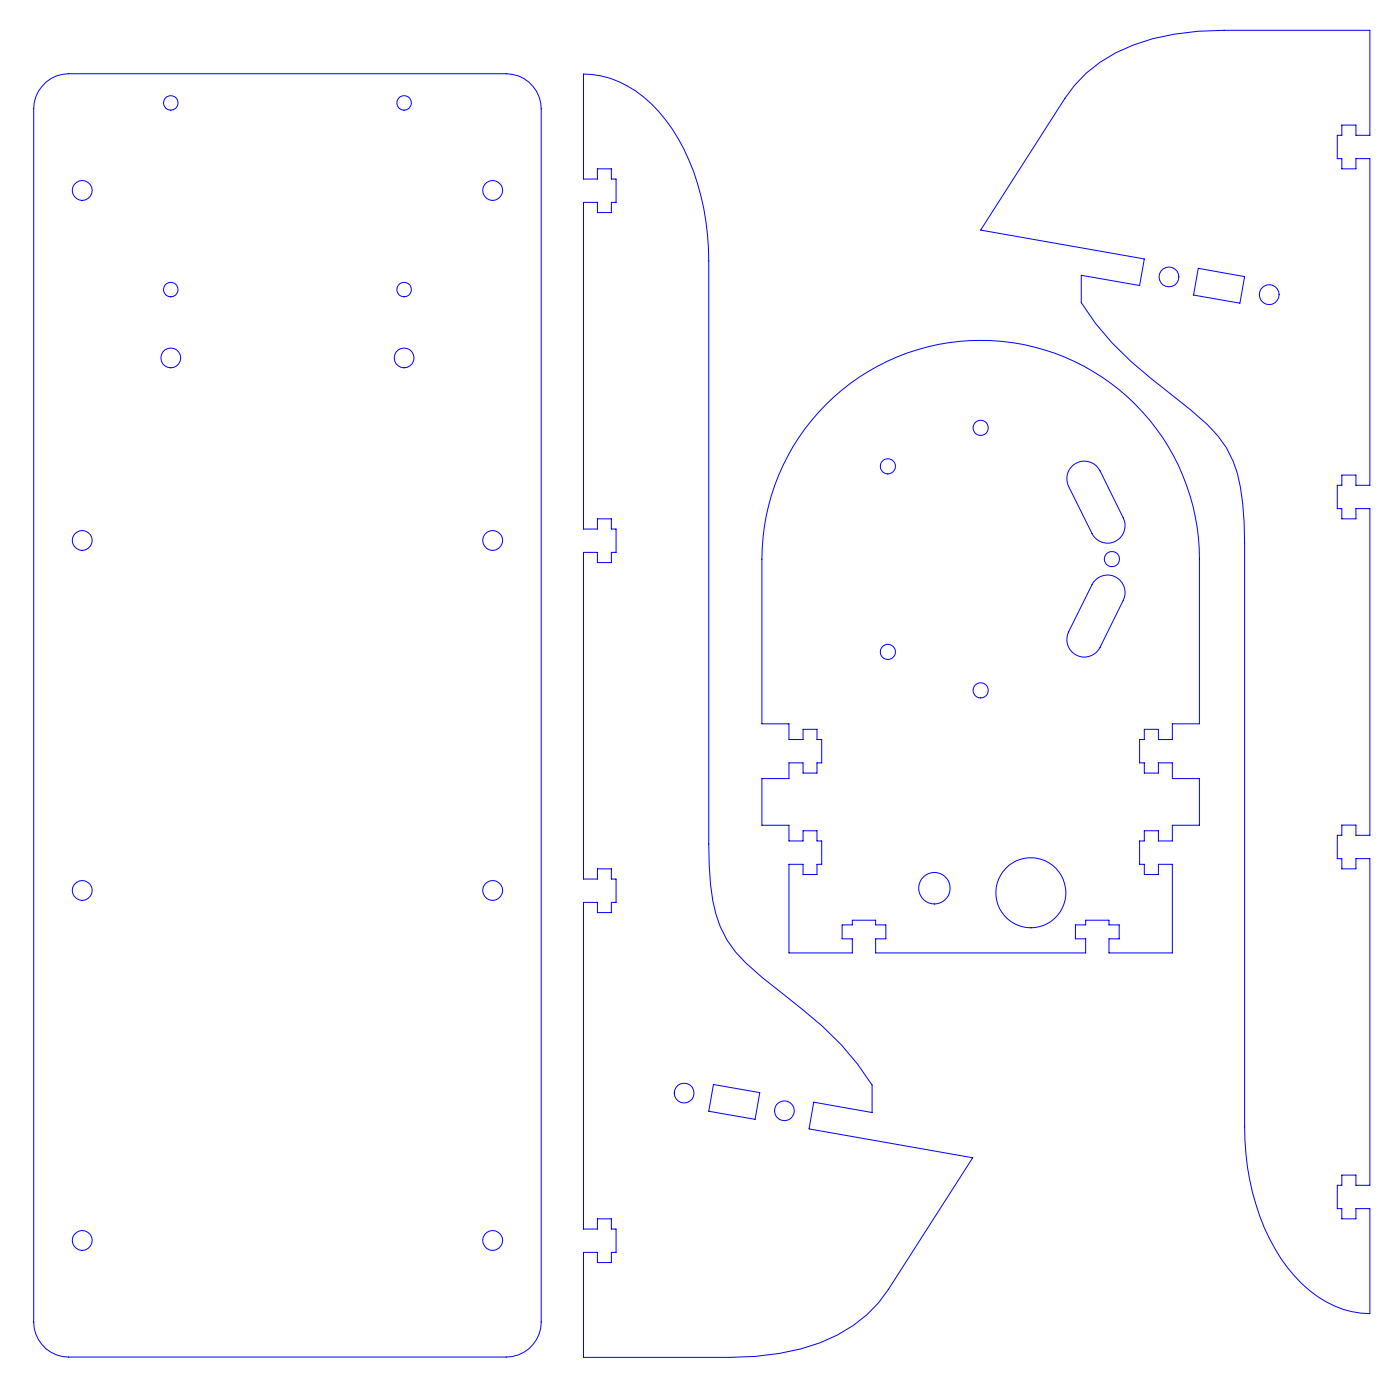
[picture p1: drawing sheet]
<svg xmlns="http://www.w3.org/2000/svg" width="305mm" height="305mm" viewBox="0 0 305 305" stroke-linecap="round" stroke-linejoin="round" font-family="sans-serif">
<g fill="none" stroke="#00f" stroke-width=".22">
<path d="M10.1 17.9a7.5 7.5 0 0 1 4.9-1.8h95.2a7.6 7.6 0 0 1 7.6 7.6v264.1a7.6 7.6 0 0 1-7.6 7.7h-95.2a7.6 7.6 0 0 1-7.7-7.7v-264.1a7.7 7.7 0 0 1 2.8-5.8zM127 16.1a23 23 0 0 1 17.9 10 47.9 47.9 0 0 1 9.1 24.9l.3 5.8v127a56.2 56.2 0 0 0 1.6 15.3 22.3 22.3 0 0 0 6.5 10.6l3.7 3.2 8.5 6.8a62.9 62.9 0 0 1 15.3 16.5v6l-12.7-2.2-1.1 5.8 35.7 6.3-18.4 28.6a31.2 31.2 0 0 1-19.1 13l-4.7 1-5.2 .6-5.6 .2h-31.8v-22.8h3.1v2.2h3v-2.2h1v-5.1h-1v-2.2h-3v2.2h-3.1v-71.1h3.1v2.2h3v-2.2h1v-5.1h-1v-2.2h-3v2.2h-3.1v-71.1h3.1v2.2h3v-2.2h1v-5.1h-1v-2.2h-3v2.2h-3.1v-71.1h3.1v2.2h3v-2.2h1v-5.1h-1v-2.2h-3v2.2h-3.1zM236.5 15.9a35.9 35.9 0 0 1 19.2-8.5l5.1-.6 5.7-.2h31.7v22.9h-3v-2.3h-3.1v2.3h-1v5h1v2.3h3.1v-2.3h3v71.2h-3v-2.3h-3.1v2.3h-1v5h1v2.3h3.1v-2.3h3v71.2h-3v-2.3h-3.1v2.3h-1v5h1v2.3h3.1v-2.3h3v71.2h-3v-2.3h-3.1v2.3h-1v5h1v2.3h3.1v-2.3h3v22.9a21.9 21.9 0 0 1-16.3-8.1 45.4 45.4 0 0 1-10.3-23.9l-.6-5.8v-2.9v-126.9a60.2 60.2 0 0 0-1.6-15.4 22.3 22.3 0 0 0-6.5-10.6l-3.7-3.2-4.2-3.3a84.6 84.6 0 0 1-16.5-15.5l-3.1-4.5v-6l12.7 2.3 1-5.8-35.6-6.3 18.3-28.7 2.2-2.8zM260.9 58.4l10.1 1.8-1.1 5.8-10-1.8zM179.8 88.1a47.6 47.6 0 0 1 52-10.4 47.6 47.6 0 0 1 29.3 44v35.9h-5.9v3.4h-3v-2.2h-3.1v2.2h-1v5.1h1v2.2h3.1v-2.2h3v3.4h5.9v10.2h-5.9v3.4h-3v-2.2h-3.1v2.2h-1v5.1h1v2.2h3.1v-2.2h3v19.3h-13.8v-3.1h2.3v-3h-2.3v-1.1h-5v1.1h-2.3v3h2.3v3.1h-45.8v-3.1h2.3v-3h-2.3v-1.1h-5v1.1h-2.3v3h2.3v3.1h-13.8v-19.3h3v2.2h3.1v-2.2h1v-5.1h-1v-2.2h-3.1v2.2h-3v-3.4h-5.9v-10.2h5.9v-3.4h3v2.2h3.1v-2.2h1v-5.1h-1v-2.2h-3.1v2.2h-3v-3.4h-5.9v-35.9a47.6 47.6 0 0 1 13.9-33.6zM233.3 101.6a3.8 3.8 0 0 1 6.2 .9l5 10.2a3.8 3.8 0 0 1-1.7 5.2 3.8 3.8 0 0 1-5.1-1.8l-5-10.2a3.8 3.8 0 0 1 .6-4.3zM238.5 126.3a3.8 3.8 0 0 1 4.9-.3 3.8 3.8 0 0 1 1.1 4.7l-5 10.2a3.8 3.8 0 0 1-5.1 1.8 3.8 3.8 0 0 1-1.7-5.2l5-10.2zM155.3 236.1l10.1 1.8-1 5.8-10.1-1.8z"/>
<circle cx="37.2" cy="22.4" r="1.58"/>
<circle cx="88" cy="22.4" r="1.58"/>
<circle cx="17.9" cy="41.5" r="2.17"/>
<circle cx="107.3" cy="41.5" r="2.17"/>
<circle cx="37.2" cy="77.9" r="2.16"/>
<circle cx="37.2" cy="63" r="1.58"/>
<circle cx="88" cy="63" r="1.58"/>
<circle cx="88" cy="77.9" r="2.15"/>
<circle cx="254.5" cy="60.3" r="2.16"/>
<circle cx="276.3" cy="64.1" r="2.16"/>
<circle cx="213.5" cy="93.1" r="1.65"/>
<circle cx="17.9" cy="117.7" r="2.17"/>
<circle cx="107.3" cy="117.7" r="2.17"/>
<circle cx="193.3" cy="101.5" r="1.66"/>
<circle cx="242.1" cy="121.7" r="1.65"/>
<circle cx="193.3" cy="141.9" r="1.65"/>
<circle cx="213.5" cy="150.3" r="1.65"/>
<circle cx="17.9" cy="193.9" r="2.17"/>
<circle cx="107.3" cy="193.9" r="2.17"/>
<circle cx="203.4" cy="193.4" r="3.4"/>
<circle cx="224.4" cy="194.4" r="7.6"/>
<circle cx="149" cy="238" r="2.16"/>
<circle cx="170.8" cy="241.8" r="2.15"/>
<circle cx="17.9" cy="270.1" r="2.17"/>
<circle cx="107.3" cy="270.1" r="2.17"/>
</g>
</svg>
